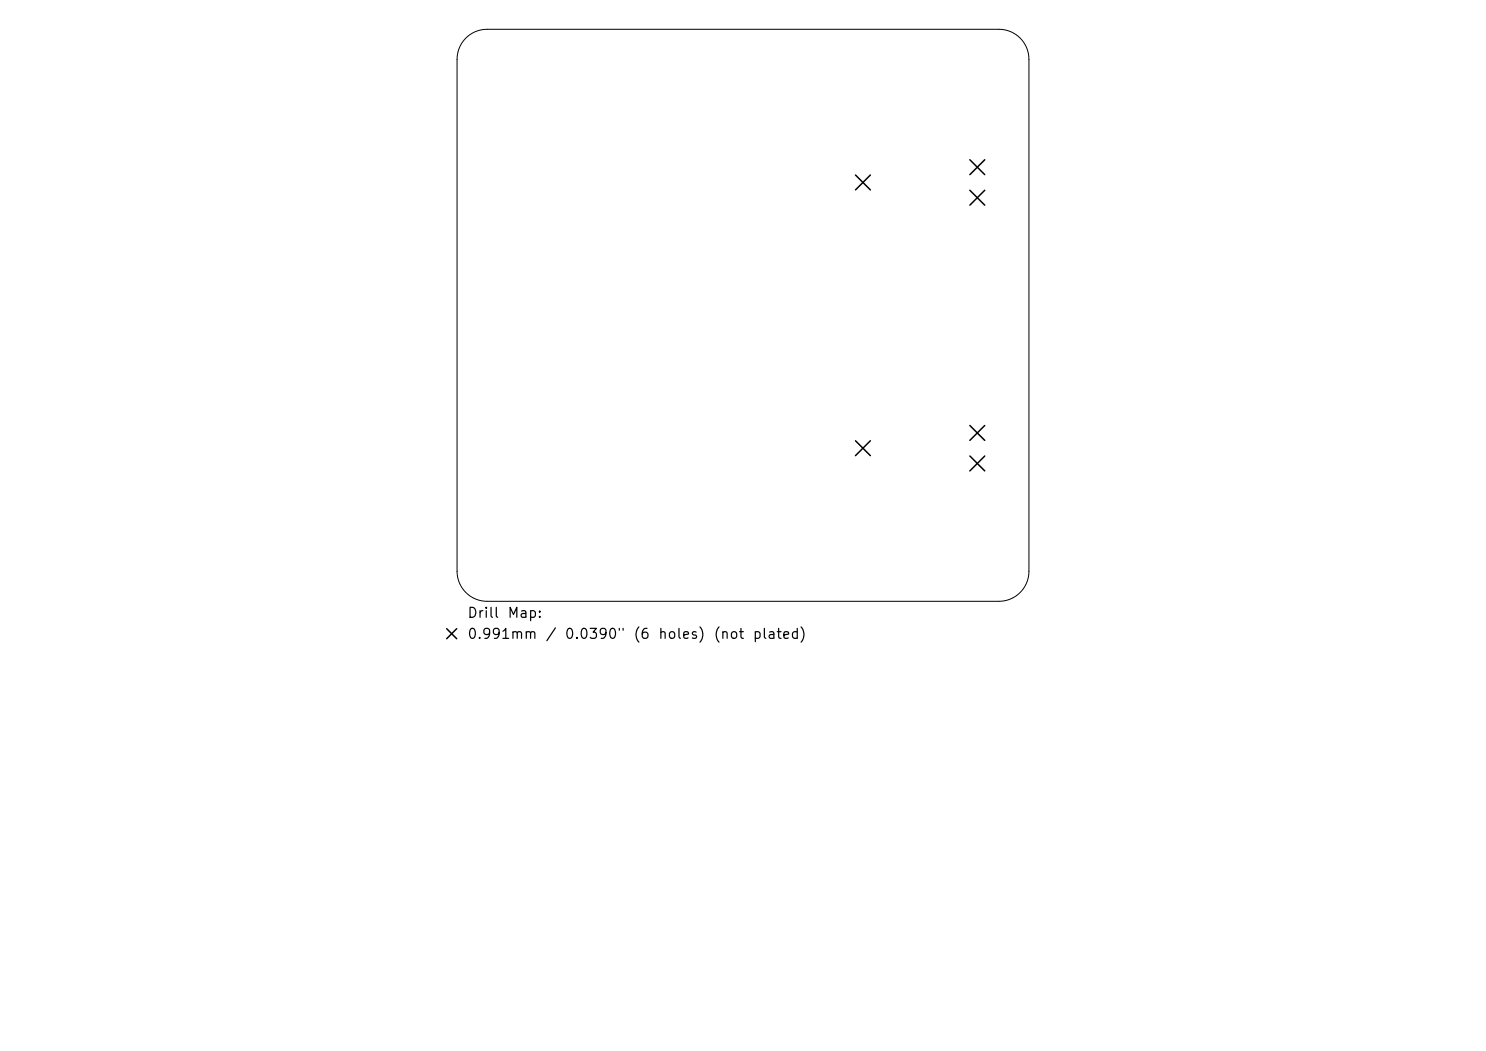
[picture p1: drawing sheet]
<svg xmlns="http://www.w3.org/2000/svg" width="297mm" height="210mm" viewBox="0 0 297 210" stroke-linecap="round" stroke-linejoin="round" font-family="sans-serif">
<defs><g id="words">
<g font-size="2">
<text x="93.3" y="124">Drill</text>
<text x="101.3" y="124">Map:</text>
<text x="93.3" y="128.2">0.991mm</text>
<text x="108.9" y="128.2">/</text>
<text x="112.7" y="128.2">0.0390&quot;</text>
<text x="126.4" y="128.2">(6</text>
<text x="131.4" y="128.2">holes)</text>
<text x="142.5" y="128.2">(not</text>
<text x="150.3" y="128.2">plated)</text>
</g>
</g></defs>
<path d="M93.1 7.6a6 6 0 0 1 4.3-1.7h102.3a6 6 0 0 1 6 6v102.3a6 6 0 0 1-6 6h-102.3a6 6 0 0 1-6-6v-102.3a6 6 0 0 1 1.7-4.3z" fill="none" stroke="#000" stroke-width=".2"/>
<g fill="none" stroke="#000" stroke-width=".3">
<path d="M171 35l3 2.9M174 35l-3 2.9M193.8 31.9l3 3M193.8 38l3 3M196.8 31.9l-3 3M196.8 38l-3 3M171 88.1l3 2.9M174 88.1l-3 2.9M193.8 85l3 3M193.8 91.1l3 3M196.8 85l-3 3M196.8 91.1l-3 3"/>
<path d="M89.3 125.6l2 2M91.3 125.6l-2 2"/>
</g>
<use href="#words"/>
</svg>
